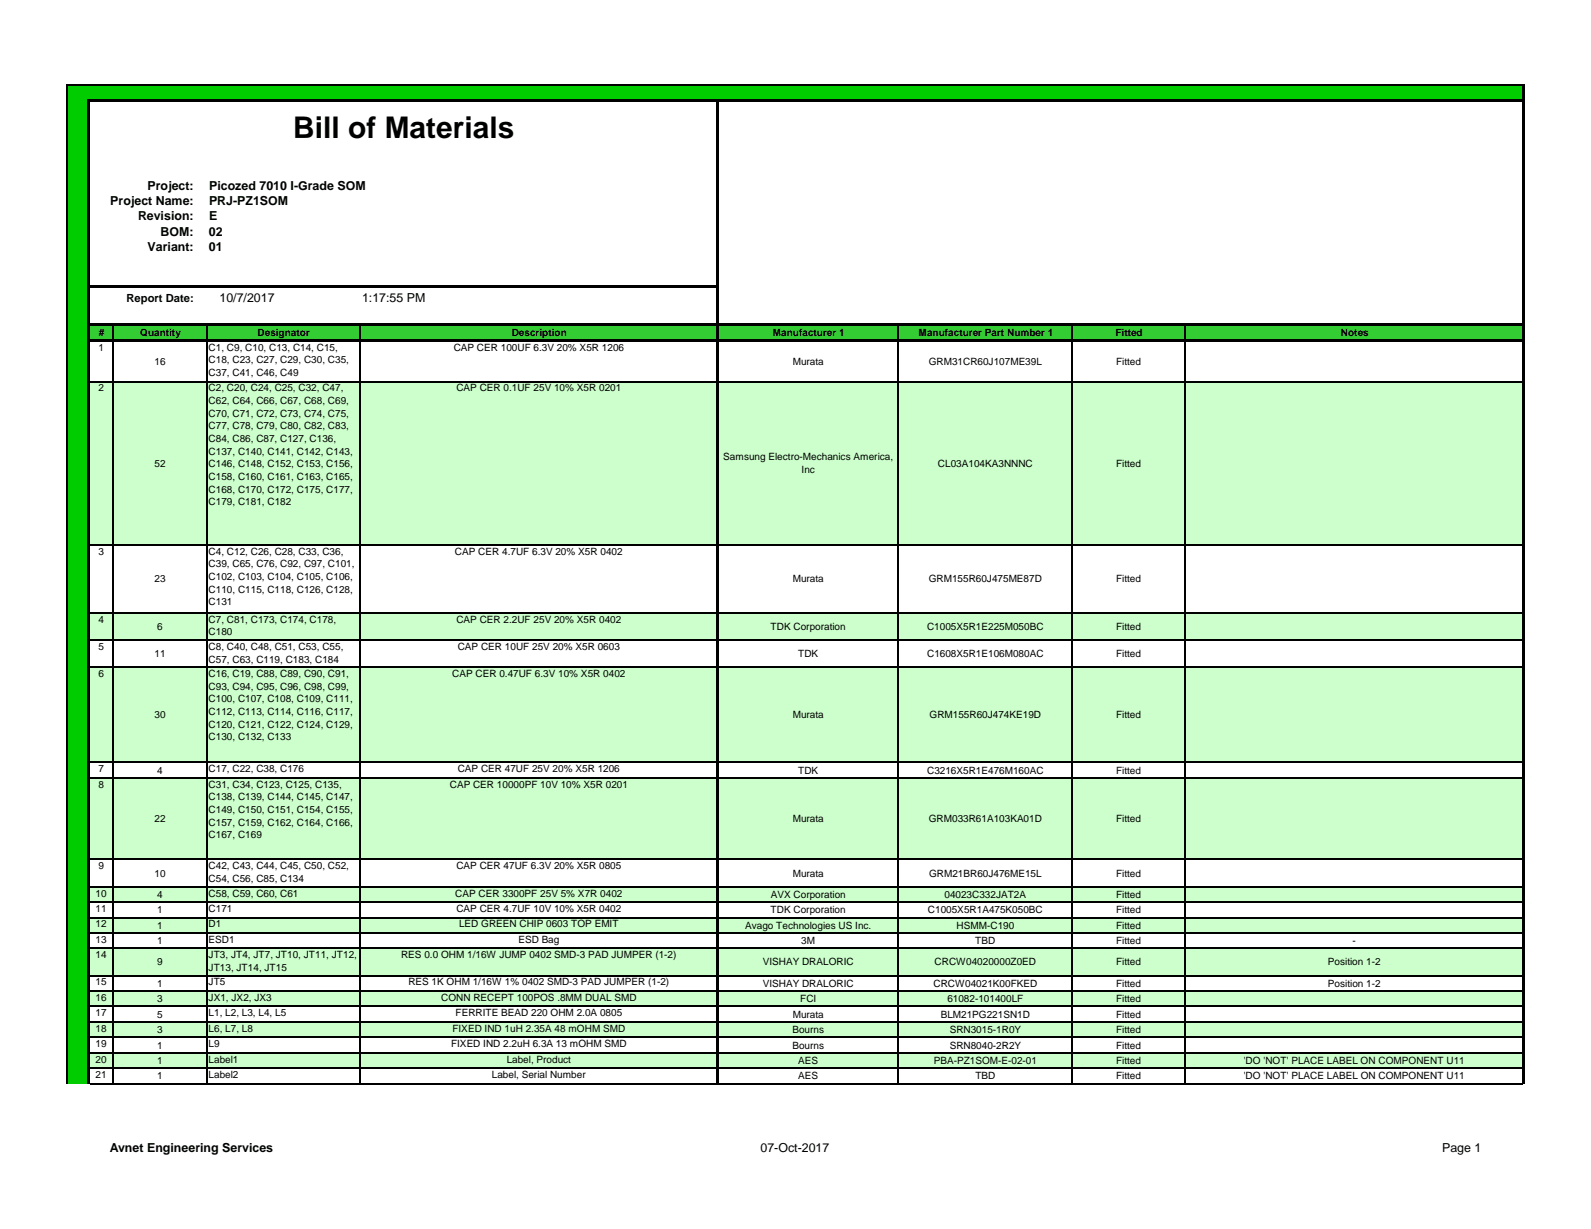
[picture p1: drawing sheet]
<svg xmlns="http://www.w3.org/2000/svg" width="279mm" height="216mm" viewBox="0 0 279 216" stroke-linecap="round" stroke-linejoin="round" font-family="sans-serif">
<defs><g id="words">
<text font-size="5.2" x="51.5" y="24.3">Bill of Materials</text>
<g font-size="2.2">
<text x="25.9" y="33.3">Project:</text>
<text x="36.7" y="33.3">Picozed 7010 I-Grade SOM</text>
<text x="19.4" y="36">Project Name:</text>
<text x="24.2" y="38.7">Revision:</text>
<text x="28.2" y="41.4">BOM:</text>
<text x="36.7" y="41.4">02</text>
<text x="36.7" y="36">PRJ-PZ1SOM</text>
<text x="36.7" y="38.7">E</text>
<text x="25.9" y="44.1">Variant:</text>
<text x="36.7" y="44.1">01</text>
<text x="38.5" y="53">10/7/2017</text>
<text x="63.6" y="53">1:17:55 PM</text>
<text x="19.3" y="202.3">Avnet Engineering Services</text>
<text x="133.6" y="202.3">07-Oct-2017</text>
<text x="253.2" y="202.3">Page 1</text>
</g>
<text font-size="2" x="22.2" y="53">Report Date:</text>
<g font-size="1.8">
<text x="17.4" y="59.1">#</text>
<text x="24.6" y="59.1">Quantity</text>
<text x="45.2" y="59.1">Designator</text>
<text x="89.9" y="59.1">Description</text>
<text x="135.7" y="59.1">Manufacturer 1</text>
<text x="161.3" y="59.1">Manufacturer Part Number 1</text>
<text x="195.9" y="59.1">Fitted</text>
<text x="235.5" y="59.1">Notes</text>
<text x="17.3" y="61.6">1</text>
<text x="27.1" y="64.1">16</text>
<text x="36.6" y="61.6">C1, C9, C10, C13, C14, C15,</text>
<text x="36.6" y="63.8">C18, C23, C27, C29, C30, C35,</text>
<text x="79.7" y="61.6">CAP CER 100UF 6.3V 20% X5R 1206</text>
<text x="139.2" y="64.1">Murata</text>
<text x="163.1" y="64.1">GRM31CR60J107ME39L</text>
<text x="196" y="64.1">Fitted</text>
<text x="17.3" y="68.8">2</text>
<text x="36.6" y="68.8">C2, C20, C24, C25, C32, C47,</text>
<text x="36.6" y="71">C62, C64, C66, C67, C68, C69,</text>
<text x="36.6" y="66.1">C37, C41, C46, C49</text>
<text x="80.2" y="68.8">CAP CER 0.1UF 25V 10% X5R 0201</text>
<text x="36.6" y="73.2">C70, C71, C72, C73, C74, C75,</text>
<text x="36.6" y="75.4">C77, C78, C79, C80, C82, C83,</text>
<text x="36.6" y="77.7">C84, C86, C87, C127, C136,</text>
<text x="27.1" y="82">52</text>
<text x="36.6" y="79.9">C137, C140, C141, C142, C143,</text>
<text x="36.6" y="82.1">C146, C148, C152, C153, C156,</text>
<text x="127" y="80.9">Samsung Electro-Mechanics America,</text>
<text x="140.8" y="83.1">Inc</text>
<text x="164.7" y="82">CL03A104KA3NNNC</text>
<text x="196" y="82">Fitted</text>
<text x="36.6" y="84.3">C158, C160, C161, C163, C165,</text>
<text x="36.6" y="86.6">C168, C170, C172, C175, C177,</text>
<text x="36.6" y="88.8">C179, C181, C182</text>
<text x="17.3" y="97.5">3</text>
<text x="36.6" y="97.5">C4, C12, C26, C28, C33, C36,</text>
<text x="36.6" y="99.7">C39, C65, C76, C92, C97, C101,</text>
<text x="36.6" y="101.9">C102, C103, C104, C105, C106,</text>
<text x="79.9" y="97.5">CAP CER 4.7UF 6.3V 20% X5R 0402</text>
<text x="27.1" y="102.3">23</text>
<text x="36.6" y="104.1">C110, C115, C118, C126, C128,</text>
<text x="36.6" y="106.3">C131</text>
<text x="139.2" y="102.3">Murata</text>
<text x="163.1" y="102.3">GRM155R60J475ME87D</text>
<text x="196" y="102.3">Fitted</text>
<text x="17.3" y="109.4">4</text>
<text x="27.6" y="110.7">6</text>
<text x="36.6" y="109.4">C7, C81, C173, C174, C178,</text>
<text x="36.6" y="111.6">C180</text>
<text x="80.2" y="109.4">CAP CER 2.2UF 25V 20% X5R 0402</text>
<text x="135.3" y="110.7">TDK Corporation</text>
<text x="162.8" y="110.7">C1005X5R1E225M050BC</text>
<text x="196" y="110.7">Fitted</text>
<text x="17.3" y="114.2">5</text>
<text x="17.3" y="119">6</text>
<text x="27.1" y="115.4">11</text>
<text x="36.6" y="114.2">C8, C40, C48, C51, C53, C55,</text>
<text x="36.6" y="116.4">C57, C63, C119, C183, C184</text>
<text x="36.6" y="119">C16, C19, C88, C89, C90, C91,</text>
<text x="79.4" y="119">CAP CER 0.47UF 6.3V 10% X5R 0402</text>
<text x="80.4" y="114.2">CAP CER 10UF 25V 20% X5R 0603</text>
<text x="140.2" y="115.4">TDK</text>
<text x="162.8" y="115.4">C1608X5R1E106M080AC</text>
<text x="196" y="115.4">Fitted</text>
<text x="36.6" y="121.2">C93, C94, C95, C96, C98, C99,</text>
<text x="36.6" y="123.4">C100, C107, C108, C109, C111,</text>
<text x="36.6" y="125.6">C112, C113, C114, C116, C117,</text>
<text x="27.1" y="126.2">30</text>
<text x="36.6" y="127.8">C120, C121, C122, C124, C129,</text>
<text x="36.6" y="130.1">C130, C132, C133</text>
<text x="139.2" y="126.2">Murata</text>
<text x="163.2" y="126.2">GRM155R60J474KE19D</text>
<text x="196" y="126.2">Fitted</text>
<text x="17.3" y="135.7">7</text>
<text x="27.6" y="135.9">4</text>
<text x="36.6" y="135.7">C17, C22, C38, C176</text>
<text x="80.4" y="135.7">CAP CER 47UF 25V 20% X5R 1206</text>
<text x="140.2" y="135.9">TDK</text>
<text x="162.8" y="135.9">C3216X5R1E476M160AC</text>
<text x="196" y="135.9">Fitted</text>
<text x="17.3" y="138.4">8</text>
<text x="36.6" y="138.4">C31, C34, C123, C125, C135,</text>
<text x="36.6" y="140.6">C138, C139, C144, C145, C147,</text>
<text x="36.6" y="142.8">C149, C150, C151, C154, C155,</text>
<text x="79" y="138.4">CAP CER 10000PF 10V 10% X5R 0201</text>
<text x="27.1" y="144.4">22</text>
<text x="36.6" y="145.1">C157, C159, C162, C164, C166,</text>
<text x="36.6" y="147.3">C167, C169</text>
<text x="139.2" y="144.4">Murata</text>
<text x="163.1" y="144.4">GRM033R61A103KA01D</text>
<text x="196" y="144.4">Fitted</text>
<text x="17.3" y="152.7">9</text>
<text x="27.1" y="154">10</text>
<text x="36.6" y="152.7">C42, C43, C44, C45, C50, C52,</text>
<text x="36.6" y="154.9">C54, C56, C85, C134</text>
<text x="80.2" y="152.7">CAP CER 47UF 6.3V 20% X5R 0805</text>
<text x="139.2" y="154">Murata</text>
<text x="163.1" y="154">GRM21BR60J476ME15L</text>
<text x="196" y="154">Fitted</text>
<text x="16.8" y="157.5">10</text>
<text x="16.8" y="160.2">11</text>
<text x="27.6" y="157.7">4</text>
<text x="27.6" y="160.4">1</text>
<text x="36.6" y="157.5">C58, C59, C60, C61</text>
<text x="36.6" y="160.2">C171</text>
<text x="80" y="157.5">CAP CER 3300PF 25V 5% X7R 0402</text>
<text x="80.2" y="160.2">CAP CER 4.7UF 10V 10% X5R 0402</text>
<text x="135.3" y="160.4">TDK Corporation</text>
<text x="135.4" y="157.7">AVX Corporation</text>
<text x="163" y="160.4">C1005X5R1A475K050BC</text>
<text x="165.9" y="157.7">04023C332JAT2A</text>
<text x="196" y="160.4">Fitted</text>
<text x="196" y="157.7">Fitted</text>
<text x="16.8" y="162.9">12</text>
<text x="16.8" y="165.6">13</text>
<text x="27.6" y="163.2">1</text>
<text x="27.6" y="165.9">1</text>
<text x="36.6" y="162.9">D1</text>
<text x="36.6" y="165.6">ESD1</text>
<text x="80.6" y="162.9">LED GREEN CHIP 0603 TOP EMIT</text>
<text x="91" y="165.6">ESD Bag</text>
<text x="130.9" y="163.2">Avago Technologies US Inc.</text>
<text x="140.7" y="165.9">3M</text>
<text x="168" y="163.2">HSMM-C190</text>
<text x="171.3" y="165.9">TBD</text>
<text x="196" y="165.9">Fitted</text>
<text x="196" y="163.2">Fitted</text>
<text x="237.5" y="165.9">-</text>
<text x="16.8" y="173.1">15</text>
<text x="16.8" y="168.3">14</text>
<text x="27.6" y="173.4">1</text>
<text x="27.6" y="169.6">9</text>
<text x="36.6" y="173.1">JT5</text>
<text x="36.6" y="168.3">JT3, JT4, JT7, JT10, JT11, JT12,</text>
<text x="36.6" y="170.6">JT13, JT14, JT15</text>
<text x="70.4" y="168.3">RES 0.0 OHM 1/16W JUMP 0402 SMD-3 PAD JUMPER (1-2)</text>
<text x="71.7" y="173.1">RES 1K OHM 1/16W 1% 0402 SMD-3 PAD JUMPER (1-2)</text>
<text x="134" y="169.6">VISHAY DRALORIC</text>
<text x="134" y="173.4">VISHAY DRALORIC</text>
<text x="163.9" y="173.4">CRCW04021K00FKED</text>
<text x="164.1" y="169.6">CRCW04020000Z0ED</text>
<text x="196" y="169.6">Fitted</text>
<text x="196" y="173.4">Fitted</text>
<text x="233.2" y="169.6">Position 1-2</text>
<text x="233.2" y="173.4">Position 1-2</text>
<text x="16.8" y="175.8">16</text>
<text x="16.8" y="178.5">17</text>
<text x="27.6" y="176.1">3</text>
<text x="27.6" y="178.8">5</text>
<text x="36.6" y="175.8">JX1, JX2, JX3</text>
<text x="36.6" y="178.5">L1, L2, L3, L4, L5</text>
<text x="77.5" y="175.8">CONN RECEPT 100POS .8MM DUAL SMD</text>
<text x="80" y="178.5">FERRITE BEAD 220 OHM 2.0A 0805</text>
<text x="139.2" y="178.8">Murata</text>
<text x="140.5" y="176.1">FCI</text>
<text x="165.2" y="178.8">BLM21PG221SN1D</text>
<text x="166.4" y="176.1">61082-101400LF</text>
<text x="196" y="178.8">Fitted</text>
<text x="196" y="176.1">Fitted</text>
<text x="16.8" y="181.3">18</text>
<text x="16.8" y="184">19</text>
<text x="27.6" y="181.5">3</text>
<text x="27.6" y="184.2">1</text>
<text x="36.6" y="181.3">L6, L7, L8</text>
<text x="36.6" y="184">L9</text>
<text x="79.2" y="184">FIXED IND 2.2uH 6.3A 13 mOHM SMD</text>
<text x="79.4" y="181.3">FIXED IND 1uH 2.35A 48 mOHM SMD</text>
<text x="139.1" y="181.5">Bourns</text>
<text x="139.1" y="184.2">Bourns</text>
<text x="166.8" y="181.5">SRN3015-1R0Y</text>
<text x="166.8" y="184.2">SRN8040-2R2Y</text>
<text x="196" y="181.5">Fitted</text>
<text x="196" y="184.2">Fitted</text>
<text x="16.8" y="186.7">20</text>
<text x="16.8" y="189.4">21</text>
<text x="27.6" y="186.9">1</text>
<text x="27.6" y="189.6">1</text>
<text x="36.6" y="186.7">Label1</text>
<text x="36.6" y="189.4">Label2</text>
<text x="86.4" y="189.4">Label, Serial Number</text>
<text x="89" y="186.7">Label, Product</text>
<text x="140.2" y="186.9">AES</text>
<text x="140.2" y="189.6">AES</text>
<text x="164" y="186.9">PBA-PZ1SOM-E-02-01</text>
<text x="171.3" y="189.6">TBD</text>
<text x="196" y="186.9">Fitted</text>
<text x="196" y="189.6">Fitted</text>
<text x="218.4" y="186.9">'DO 'NOT' PLACE LABEL ON COMPONENT U11</text>
<text x="218.4" y="189.6">'DO 'NOT' PLACE LABEL ON COMPONENT U11</text>
</g>
</g></defs>
<g fill="#0c0">
<path d="M11.9 14.9h255.7v2.8h-255.7z"/>
<path d="M11.9 17.7h3.7v8h-3.7z"/>
</g>
<path d="M15.6 17.7h110.5v8h-110.5z" fill="#fff"/>
<path d="M11.9 25.7h3.7v13.7h-3.7z" fill="#0c0"/>
<path d="M15.6 25.7h47.6v13.7h-47.6z" fill="#fff"/>
<path d="M11.9 39.3h3.7v8.2h-3.7z" fill="#0c0"/>
<path d="M15.6 39.3h20.7v8.2h-20.7z" fill="#fff"/>
<path d="M11.9 47.5h3.7v9.5h-3.7z" fill="#0c0"/>
<path d="M15.6 47.5h110.5v9.5h-110.5z" fill="#fff"/>
<path d="M11.9 57h3.7v2.9h-3.7z" fill="#0c0"/>
<path d="M15.6 57h252v2.9h-252z" fill="#3c3"/>
<path d="M11.9 59.9h3.7v35.8h-3.7z" fill="#0c0"/>
<path d="M15.6 67h252v28.7h-252z" fill="#cfc"/>
<path d="M11.9 95.7h3.7v16.8h-3.7z" fill="#0c0"/>
<path d="M15.6 107.7h252v4.8h-252z" fill="#cfc"/>
<path d="M11.9 112.4h3.7v21.6h-3.7z" fill="#0c0"/>
<path d="M15.6 117.2h252v16.8h-252z" fill="#cfc"/>
<path d="M11.9 133.9h3.7v17.1h-3.7z" fill="#0c0"/>
<path d="M15.6 136.7h252v14.3h-252z" fill="#cfc"/>
<path d="M11.9 151h3.7v7.5h-3.7z" fill="#0c0"/>
<path d="M15.6 155.8h252v2.7h-252z" fill="#cfc"/>
<path d="M11.9 158.5h3.7v5.4h-3.7z" fill="#0c0"/>
<path d="M15.6 161.2h252v2.7h-252z" fill="#cfc"/>
<path d="M11.9 163.9h3.7v7.5h-3.7z" fill="#0c0"/>
<path d="M15.6 166.6h252v4.8h-252z" fill="#cfc"/>
<path d="M11.9 171.4h3.7v5.4h-3.7z" fill="#0c0"/>
<path d="M15.6 174.1h252v2.7h-252z" fill="#cfc"/>
<path d="M11.9 176.8h3.7v5.4h-3.7z" fill="#0c0"/>
<path d="M15.6 179.5h252v2.7h-252z" fill="#cfc"/>
<path d="M11.9 182.2h3.7v5.5h-3.7z" fill="#0c0"/>
<path d="M15.6 184.9h252v2.8h-252z" fill="#cfc"/>
<path d="M11.9 187.6h3.7v2.8h-3.7z" fill="#0c0"/>
<g fill="none" stroke="#000" stroke-width=".21">
<path d="M19.9 57.2v2.5M36.3 57.2v2.5M63.2 57.2v2.5M157.8 57.2v2.5M188.3 57.2v2.5M208.1 57.2v2.5M15.8 67h110.1M19.9 60.1v130.4M36.3 60.1v130.4M63.2 60.1v130.4M126.3 67h141M157.8 60.1v130.4"/>
<path d="M188.3 60.1v130.4M208.1 60.1v130.4M15.8 95.7h110.1M126.3 95.7h141M15.8 107.7h110.1M15.8 112.4h110.1M15.8 117.2h110.1M126.3 107.7h141M126.3 112.4h141M126.3 117.2h141M15.8 133.9h110.1M15.8 136.7h110.1"/>
<path d="M126.3 133.9h141M126.3 136.7h141M15.8 151h110.1M15.8 155.8h110.1M15.8 158.5h110.1M126.3 151h141M126.3 155.8h141M126.3 158.5h141M15.8 161.2h110.1M15.8 163.9h110.1M15.8 166.6h110.1M15.8 171.4h110.1"/>
<path d="M15.8 174.1h110.1M15.8 176.8h110.1M15.8 179.5h110.1M126.3 161.2h141M126.3 163.9h141M126.3 166.6h141M126.3 171.4h141M126.3 174.1h141M126.3 176.8h141M126.3 179.5h141M15.8 182.2h110.1M15.8 184.9h110.1"/>
<path d="M15.8 187.6h110.1M15.8 190.4h110.1M126.3 182.2h141M126.3 184.9h141M126.3 187.6h141M126.3 190.4h141"/>
</g>
<path d="M11.8 14.7v175.7" fill="none" stroke="#000" stroke-width=".32"/>
<path d="M15.6 17.5v173M15.8 17.7h252M126.1 17.9v172.6M267.5 15v175.5M15.8 50.3h110.5M15.8 57h252M15.8 59.9h252" fill="none" stroke="#000" stroke-width=".42"/>
<path d="M12 14.9h255.8" fill="none" stroke="#000" stroke-width=".34"/>
<use href="#words"/>
</svg>
